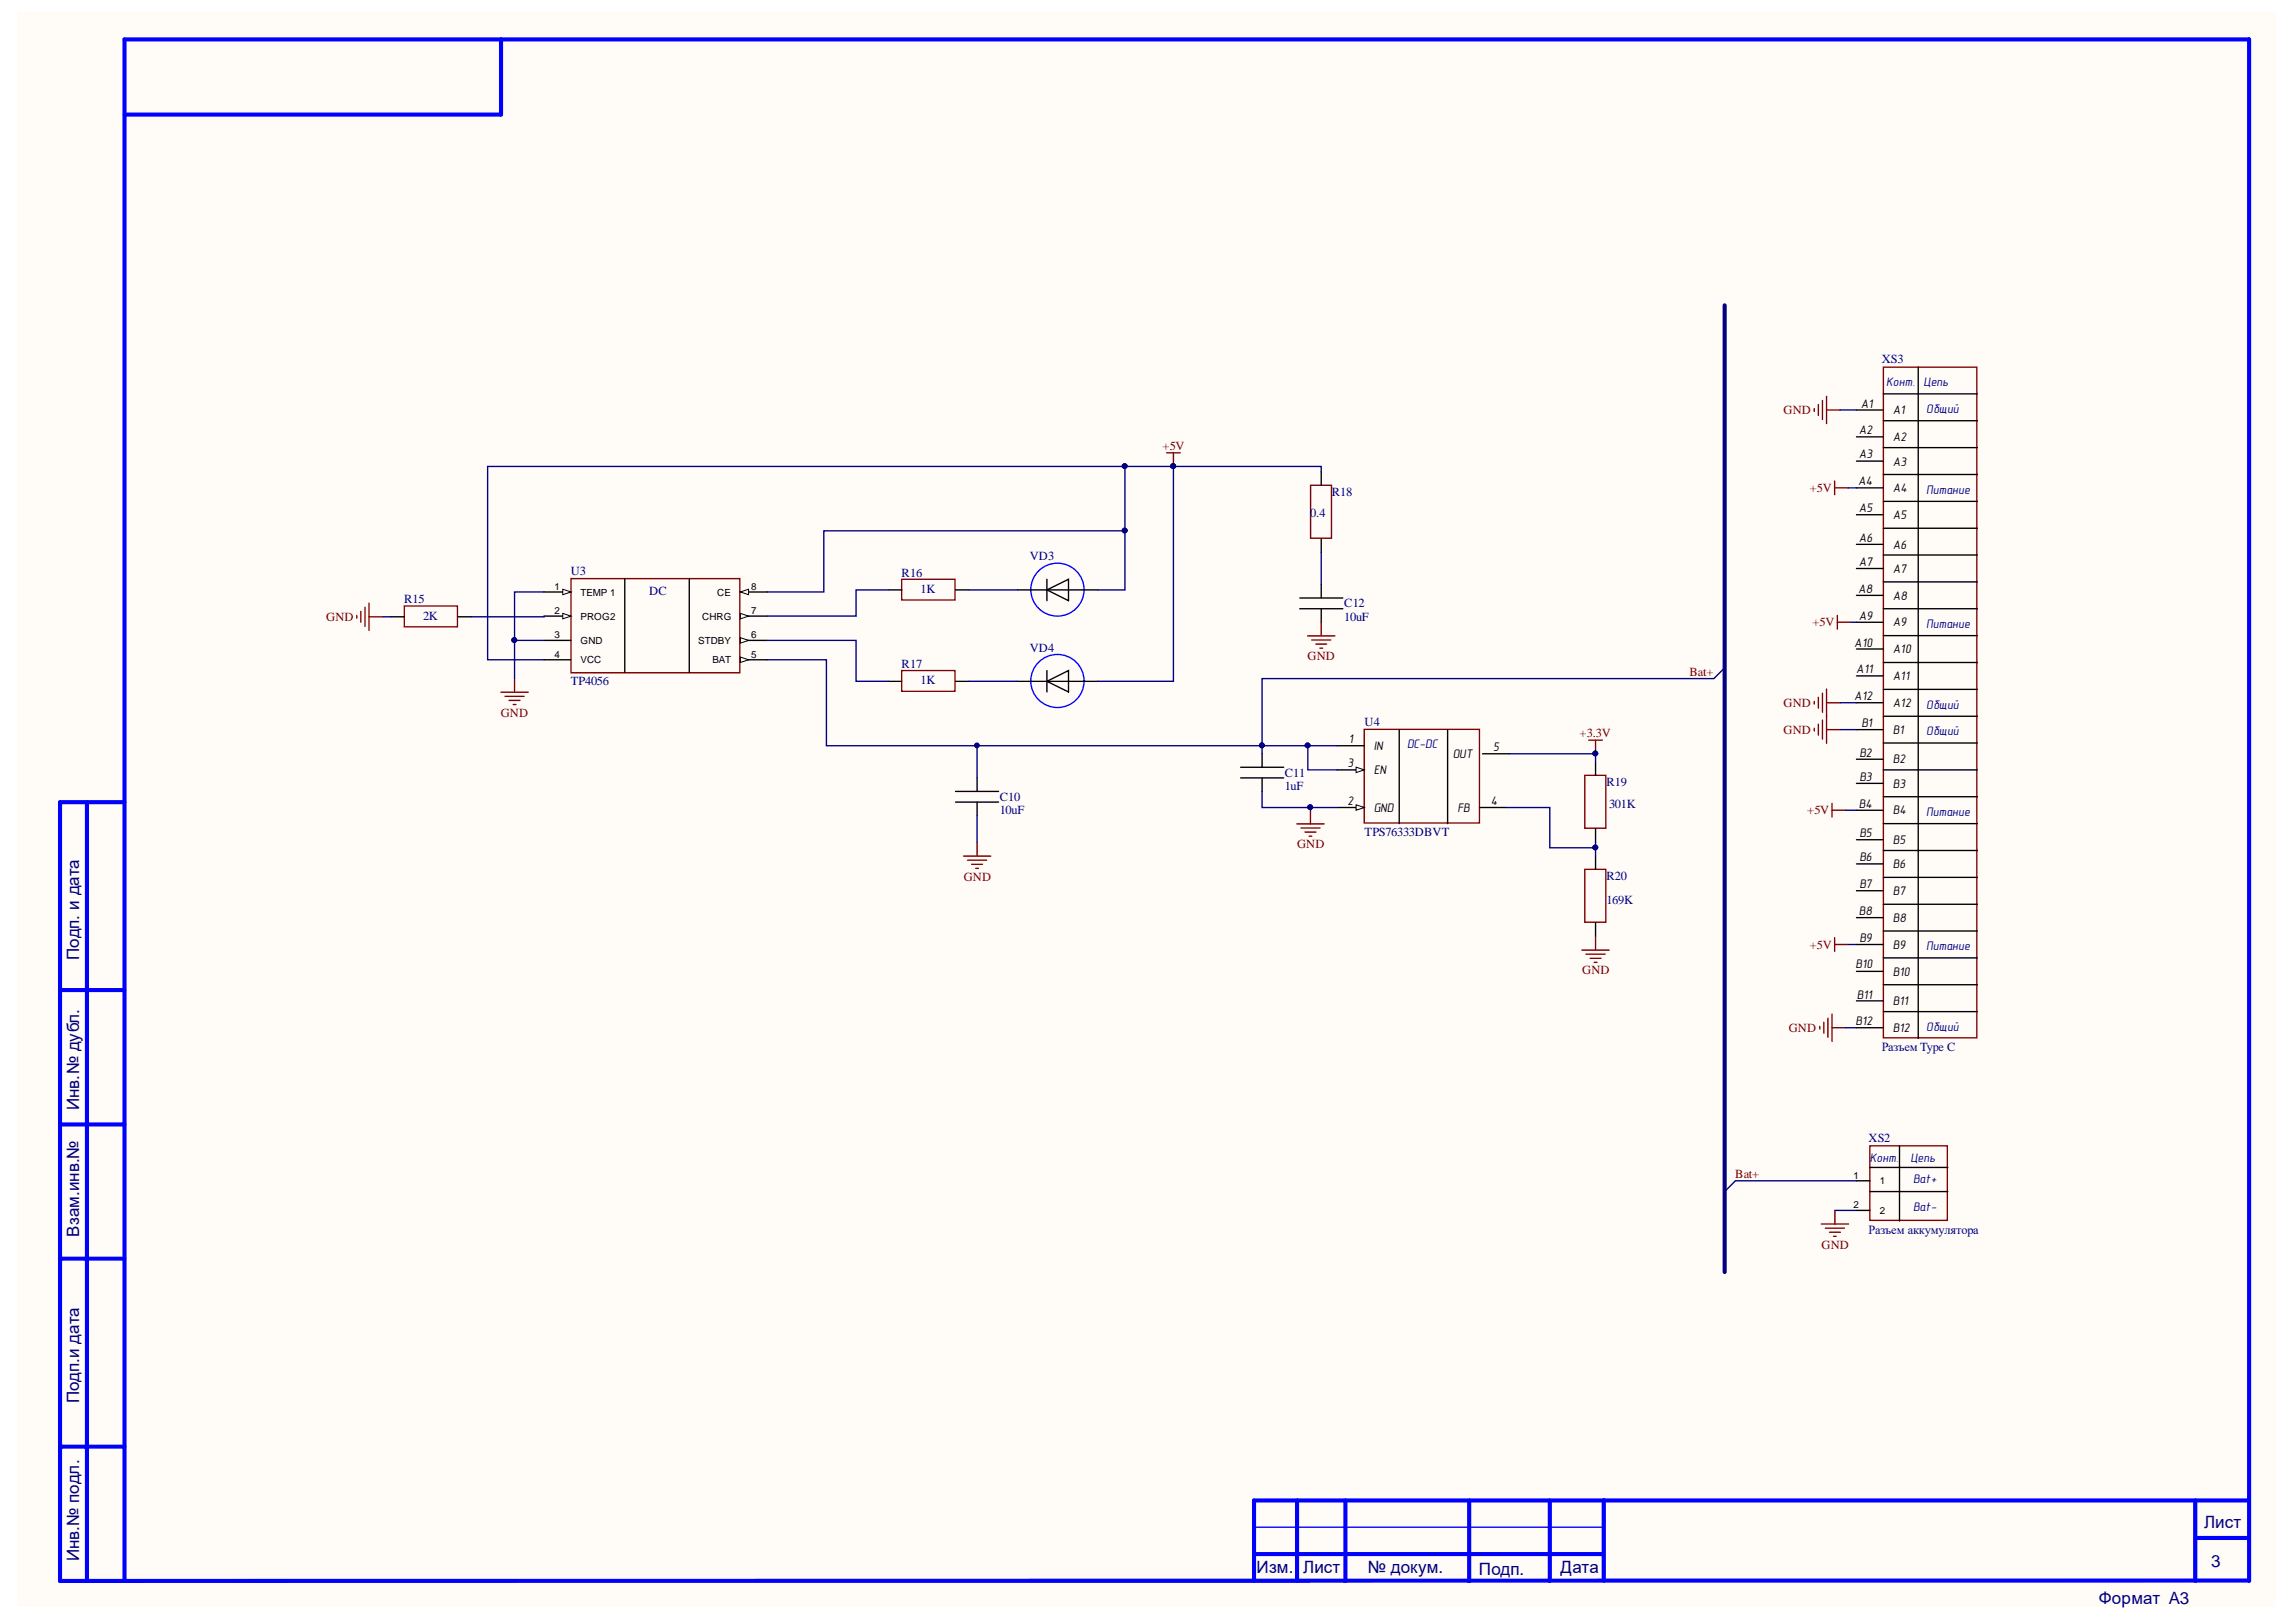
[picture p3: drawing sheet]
<svg xmlns="http://www.w3.org/2000/svg" width="297mm" height="210mm" viewBox="0 0 297 210" stroke-linecap="round" stroke-linejoin="round" font-family="sans-serif">
<defs><g id="words">
<g font-size="2.2" fill="#000080">
<text x="10.2" y="124.2" transform="rotate(-90 10.2 124.2)">Подп. и дата</text>
<text x="10.2" y="143.7" transform="rotate(-90 10.2 143.7)">Инв.№ дубл.</text>
<text x="10.2" y="160.1" transform="rotate(-90 10.2 160.1)">Взам.инв.№</text>
<text x="10.2" y="181.6" transform="rotate(-90 10.2 181.6)">Подп.и дата</text>
<text x="285.1" y="197.7">Лист</text>
<text x="10.2" y="202.1" transform="rotate(-90 10.2 202.1)">Инв.№ подл.</text>
<text x="162.6" y="203.6">Изм.</text>
<text x="168.6" y="203.6">Лист</text>
<text x="177" y="203.6">№ докум.</text>
<text x="191.3" y="203.8">Подп.</text>
<text x="201.9" y="203.6">Дата</text>
<text x="286.1" y="202.7">3</text>
<text x="271.5" y="207.6">Формат A3</text>
</g>
<g font-size="1.6" fill="#000080">
<text x="243.4" y="47">XS3</text>
<text x="244" y="49.9">Конт.</text>
<text x="248.9" y="49.9">Цепь</text>
<text x="249.2" y="53.4">Общий</text>
<text x="172.3" y="64.2">R18</text>
<text x="249.2" y="63.9">Питание</text>
<text x="169.5" y="66.9">0.4</text>
<text x="73.8" y="74.4">U3</text>
<text x="84" y="77">DC</text>
<text x="116.6" y="74.6">R16</text>
<text x="119.1" y="76.7">1K</text>
<text x="133.2" y="72.5">VD3</text>
<text x="52.3" y="78.1">R15</text>
<text x="54.7" y="80.2">2K</text>
<text x="173.9" y="78.6">C12</text>
<text x="173.9" y="80.4">10uF</text>
<text x="249.2" y="81.2">Питание</text>
<text x="73.8" y="88.7">TP4056</text>
<text x="116.6" y="86.5">R17</text>
<text x="119.1" y="88.5">1K</text>
<text x="133.2" y="84.3">VD4</text>
<text x="176.5" y="93.9">U4</text>
<text x="249.2" y="91.7">Общий</text>
<text x="249.2" y="95.2">Общий</text>
<text x="166.2" y="100.6">C11</text>
<text x="182" y="96.9">DC-DC</text>
<text x="207.8" y="101.8">R19</text>
<text x="129.3" y="103.7">C10</text>
<text x="129.3" y="105.4">10uF</text>
<text x="166.2" y="102.3">1uF</text>
<text x="208.2" y="104.5">301K</text>
<text x="249.2" y="105.6">Питание</text>
<text x="176.5" y="108.2">TPS76333DBVT</text>
<text x="207.8" y="113.9">R20</text>
<text x="207.8" y="117.1">169K</text>
<text x="249.2" y="123">Питание</text>
<text x="243.4" y="136">Разъем Type C</text>
<text x="249.2" y="133.4">Общий</text>
<text x="241.7" y="147.7">XS2</text>
<text x="241.9" y="150.4">Конт.</text>
<text x="247.2" y="150.4">Цепь</text>
<text x="247.5" y="153.1">Bat+</text>
<text x="241.7" y="159.6">Разъем аккумулятора</text>
<text x="247.5" y="156.7">Bat-</text>
</g>
<g font-size="1.6" fill="#800000">
<text x="230.7" y="53.6">GND</text>
<text x="150.4" y="58.2">+5V</text>
<text x="234.1" y="63.6">+5V</text>
<text x="42.2" y="80.4">GND</text>
<text x="234.5" y="81">+5V</text>
<text x="169.2" y="85.4">GND</text>
<text x="218.6" y="87.5">Bat+</text>
<text x="64.8" y="92.8">GND</text>
<text x="204.4" y="95.4">+3.3V</text>
<text x="230.7" y="91.4">GND</text>
<text x="230.7" y="95">GND</text>
<text x="233.8" y="105.4">+5V</text>
<text x="167.8" y="109.8">GND</text>
<text x="124.7" y="114">GND</text>
<text x="234.1" y="122.8">+5V</text>
<text x="204.7" y="126.1">GND</text>
<text x="231.4" y="133.5">GND</text>
<text x="224.5" y="152.5">Bat+</text>
<text x="235.7" y="161.6">GND</text>
</g>
<g font-size="1.6">
<text x="240.7" y="52.7">A1</text>
<text x="244.9" y="53.6">A1</text>
<text x="240.5" y="56.2">A2</text>
<text x="240.5" y="59.3">A3</text>
<text x="244.9" y="57.1">A2</text>
<text x="240.4" y="62.8">A4</text>
<text x="244.9" y="60.3">A3</text>
<text x="244.9" y="63.7">A4</text>
<text x="240.5" y="66.3">A5</text>
<text x="240.5" y="70.1">A6</text>
<text x="244.9" y="67.2">A5</text>
<text x="244.9" y="71">A6</text>
<text x="240.4" y="76.7">A8</text>
<text x="240.5" y="73.3">A7</text>
<text x="244.9" y="74.1">A7</text>
<text x="244.9" y="77.6">A8</text>
<text x="239.9" y="83.7">A10</text>
<text x="240.5" y="80.2">A9</text>
<text x="244.9" y="81">A9</text>
<text x="240.1" y="87.1">A11</text>
<text x="244.9" y="84.5">A10</text>
<text x="244.9" y="88.1">A11</text>
<text x="239.9" y="90.6">A12</text>
<text x="240.8" y="94.1">B1</text>
<text x="244.9" y="91.5">A12</text>
<text x="244.9" y="95">B1</text>
<text x="174.3" y="99.3">3</text>
<text x="174.5" y="96.2">1</text>
<text x="177.7" y="97">IN</text>
<text x="177.7" y="100.1">EN</text>
<text x="187.9" y="98.1">OUT</text>
<text x="193.2" y="97.2">5</text>
<text x="240.6" y="98">B2</text>
<text x="240.6" y="101.1">B3</text>
<text x="244.9" y="98.8">B2</text>
<text x="244.9" y="101.9">B3</text>
<text x="174.3" y="104.2">2</text>
<text x="177.7" y="105">GND</text>
<text x="188.5" y="105">FB</text>
<text x="192.9" y="104.2">4</text>
<text x="240.5" y="104.5">B4</text>
<text x="244.9" y="105.4">B4</text>
<text x="240.6" y="108.3">B5</text>
<text x="240.6" y="111.5">B6</text>
<text x="244.9" y="109.2">B5</text>
<text x="244.9" y="112.3">B6</text>
<text x="240.5" y="118.4">B8</text>
<text x="240.6" y="114.9">B7</text>
<text x="244.9" y="115.9">B7</text>
<text x="244.9" y="119.3">B8</text>
<text x="240.1" y="125.3">B10</text>
<text x="240.6" y="121.9">B9</text>
<text x="244.9" y="122.8">B9</text>
<text x="240.2" y="129.2">B11</text>
<text x="244.9" y="126.3">B10</text>
<text x="244.9" y="130.1">B11</text>
<text x="240.1" y="132.7">B12</text>
<text x="244.9" y="133.5">B12</text>
</g>
<g font-size="1.3">
<text x="71.7" y="76.3">1</text>
<text x="75.1" y="77.1">TEMP 1</text>
<text x="92.8" y="77.1">CE</text>
<text x="97.2" y="76.3">8</text>
<text x="71.7" y="79.4">2</text>
<text x="71.7" y="82.6">3</text>
<text x="75.1" y="80.2">PROG2</text>
<text x="75.1" y="83.3">GND</text>
<text x="90.3" y="83.3">STDBY</text>
<text x="90.8" y="80.2">CHRG</text>
<text x="97.2" y="82.6">6</text>
<text x="97.2" y="79.4">7</text>
<text x="71.7" y="85.1">4</text>
<text x="75.1" y="85.8">VCC</text>
<text x="92.2" y="85.8">BAT</text>
<text x="97.2" y="85.1">5</text>
<text x="239.8" y="152.5">1</text>
<text x="243.2" y="153.2">1</text>
<text x="239.8" y="156.3">2</text>
<text x="243.2" y="157.1">2</text>
</g>
</g></defs>
<path d="M2.2 1.6h292.2v206.4h-292.2z" fill="#fffcf8"/>
<g fill="none" stroke="#00f" stroke-width=".53">
<path d="M64.8 5.1v9.7h-48.7M11.2 103.8v100.8M16.1 103.8h-8.3v100.8l283.2-.1M7.8 128.1h8.3M7.8 145.5h8.3M7.8 162.9h8.3M7.8 187.2h8.3M167.8 194.2v10.4M174.1 194.2v10.4M190.1 194.2v10.4M200.5 194.2v10.4M207.5 194.1v10.4"/>
<path d="M284 194.2v10.4M284 199h7M291 194.2h-128.8v10.4M16.1 204.6v-199.5h274.9v199.5M162.2 201.1h45.3"/>
</g>
<path d="M162.2 197.6h45.3" fill="none" stroke="#00f" stroke-width=".18"/>
<path d="M73.9 74.9h21.8v12.2h-21.8z" fill="none" stroke="#800000" stroke-width=".18"/>
<path d="M70.4 76.6h3.5" fill="none" stroke="#000" stroke-width=".18"/>
<path d="M72.8 76.3l1.1 .3-1.1 .4z" fill="#fffcf8"/>
<path d="M72.8 76.3l1.1 .3-1.1 .4z" fill="none" stroke="#000" stroke-width=".13"/>
<path d="M70.4 79.7h3.5" fill="none" stroke="#000" stroke-width=".18"/>
<path d="M72.8 79.4l1.1 .3-1.1 .4z" fill="#fffcf8"/>
<path d="M72.8 79.4l1.1 .3-1.1 .4z" fill="none" stroke="#000" stroke-width=".13"/>
<path d="M70.4 82.9h3.5M70.4 85.4h3.5M95.8 85.4h3.5" fill="none" stroke="#000" stroke-width=".18"/>
<path d="M95.8 85l1 .4-1 .3z" fill="#fffcf8"/>
<path d="M95.8 85l1 .4-1 .3z" fill="none" stroke="#000" stroke-width=".13"/>
<path d="M95.8 82.9h3.5" fill="none" stroke="#000" stroke-width=".18"/>
<path d="M95.8 82.5l1 .4-1 .3z" fill="#fffcf8"/>
<path d="M95.8 82.5l1 .4-1 .3z" fill="none" stroke="#000" stroke-width=".13"/>
<path d="M95.8 79.7h3.5" fill="none" stroke="#000" stroke-width=".18"/>
<path d="M95.8 79.4l1 .3-1 .4z" fill="#fffcf8"/>
<path d="M95.8 79.4l1 .3-1 .4z" fill="none" stroke="#000" stroke-width=".13"/>
<path d="M95.8 76.6h3.5" fill="none" stroke="#000" stroke-width=".18"/>
<path d="M95.8 76.6l1-.3v.7z" fill="#fffcf8"/>
<path d="M95.8 76.6l1-.3v.7z" fill="none" stroke="#000" stroke-width=".13"/>
<g fill="none" stroke="#000" stroke-width=".18">
<path d="M80.8 74.9v12.1M89.2 74.9v12.1M114.9 76.3h1.8M123.6 76.3h1.8M131.6 76.3h10.5M135.4 76.3l2.8-1.3v2.7zM135.4 75v2.7M168.2 78.8h5.5M168.2 77.4h5.5M170.9 61.1v1.7M170.9 69.7v1.8M170.9 75.7v1.7"/>
<path d="M170.9 78.8v1.7M114.9 88.2h1.8M123.6 88.2h1.8M131.6 88.2h10.5M135.4 88.2l2.8-1.4v2.7zM135.4 86.8v2.7M173 96.5h3.5M123.6 103.8h5.6M123.6 102.4h5.6M126.4 100.7v1.7M126.4 103.8v1.7M173 104.5h3.5"/>
</g>
<g fill="none" stroke="#800000" stroke-width=".18">
<path d="M46.2 79.6v.4M46.7 79.1v1.4M47.2 78.6v2.5M47.7 78.1v3.5M47.7 79.8h1.8M116.7 75h6.8v2.6h-6.8zM169.6 62.8h2.7v6.8h-2.7zM116.7 86.8h6.8v2.7h-6.8zM169.2 82.3h3.5M169.7 82.8h2.5M170.2 83.4h1.4M170.8 83.9h.3"/>
<path d="M170.9 80.5v1.8M176.5 94.4h14.9v12.1h-14.9zM124.6 110.8h3.6M125.2 111.3h2.4M125.7 111.8h1.4M126.2 112.4h.4M126.4 109v1.8"/>
</g>
<g fill="none" stroke="#00f" stroke-width=".18">
<circle cx="136.8" cy="76.3" r="3.4"/>
<circle cx="136.8" cy="88.1" r="3.4"/>
</g>
<path d="M175.4 104.1l1.1 .4-1.1 .4z" fill="#fffcf8"/>
<path d="M175.4 104.1l1.1 .4-1.1 .4z" fill="none" stroke="#000" stroke-width=".13"/>
<path d="M173 99.6h3.5" fill="none" stroke="#000" stroke-width=".18"/>
<path d="M175.4 99.3l1.1 .3-1.1 .4z" fill="#fffcf8"/>
<path d="M175.4 99.3l1.1 .3-1.1 .4z" fill="none" stroke="#000" stroke-width=".13"/>
<g fill="none" stroke="#000" stroke-width=".18">
<path d="M240.2 53.1h3.4M240.2 56.5h3.4M240.2 59.7h3.4M243.6 51h12.2M243.6 54.4h12.2M243.6 57.9h12.2M248.2 47.5v86.9M50.6 79.8h1.7M59.3 79.8h1.7M240.2 63.1h3.4M240.2 66.6h3.4M240.2 70.4h3.4"/>
<path d="M240.2 73.6h3.4M240.2 77h3.4M243.6 61.4h12.2M243.6 64.9h12.2M243.6 68.4h12.2M243.6 71.8h12.2M243.6 75.3h12.2M243.6 78.8h12.2M160.5 99.3h5.6M163.3 97.5v1.8M181 94.4v12.2M187.3 94.4v12.2"/>
<path d="M191.8 97.5h3.5M206.4 98.6v1.7M240.2 80.5h3.4M240.2 84h3.4M240.2 87.5h3.4M240.2 90.9h3.4M240.2 94.4h3.4M240.2 98.3h3.4M243.6 82.3h12.2M243.6 85.7h12.2M243.6 89.2h12.2M243.6 92.7h12.2"/>
<path d="M243.6 96.2h12.2M243.6 99.6h12.2M160.5 100.7h5.6M163.3 100.7v1.7M191.5 104.5h3.4M206.4 107.3v1.7M206.4 110.8v1.7M206.4 119.4v1.8M240.2 101.4h3.4M240.2 104.9h3.4M240.2 108.7h3.4M240.2 111.8h3.4"/>
<path d="M240.2 115.3h3.4M240.2 118.7h3.4M243.6 103.1h12.2M243.6 106.6h12.2M243.6 110.1h12.2M243.6 113.5h12.2M243.6 117h12.2M240.2 122.2h3.4M240.2 125.7h3.4M240.2 129.5h3.4M240.2 133h3.4M243.6 120.5h12.2"/>
<path d="M243.6 124h12.2M243.6 127.4h12.2M243.6 130.9h12.2M240.2 152.8h1.7M240.2 156.6h1.7M241.9 151.1h10.1M241.9 154.2h10.1M245.7 148.3v9.7"/>
</g>
<g fill="none" stroke="#800000" stroke-width=".18">
<path d="M150.9 58.6h1.8M151.8 58.6v1.8M234.7 52.9v.3M235.2 52.3v1.5M235.8 51.8v2.5M236.3 51.3v3.5M236.3 53.1h1.8M243.7 47.5h12v86.8h-12zM52.3 78.4h6.9v2.7h-6.9zM237.4 62.3v1.7M237.4 63.1h1.7M237.7 79.6v1.8"/>
<path d="M64.8 89.6h3.5M65.3 90.1h2.5M65.9 90.6h1.4M66.4 91.2h.3M66.6 87.8v1.8M205.5 95.8h1.8M206.4 95.8v1.7M234.7 90.8v.3M234.7 94.2v.4M235.2 90.2v1.4M235.2 93.7v1.4M235.8 89.7v2.5"/>
<path d="M235.8 93.2v2.5M236.3 89.2v7M236.3 90.9h1.8M236.3 94.4h1.8M237.7 80.5h1.8M167.8 106.6h3.5M168.3 107.2h2.5M168.8 107.7h1.4M169.4 108.2h.3M169.5 104.9v1.7M205 100.3h2.7v6.9h-2.7zM205 112.5h2.7v6.9h-2.7z"/>
<path d="M237 104v1.7M237 104.9h1.8M204.7 123h3.5M205.2 123.5h2.5M205.7 124h1.4M206.2 124.5h.4M206.4 121.2v1.8M235.4 132.8v.4M236 132.3v1.4M236.5 131.8v2.4M237 131.2v3.6M237 133h1.8"/>
<path d="M237.4 121.3v1.8M237.4 122.2h1.7M235.6 158.4h3.6M236.1 158.9h2.5M236.7 159.5h1.4M237.2 160h.4M237.4 156.6v1.8M241.9 148.3h10v9.6h-10z"/>
</g>
<g fill="none" stroke="#000080" stroke-width=".18">
<path d="M238.1 53.1h2.1M49.5 79.8h1.1M70.4 79.7v.1h-9.4M70.4 76.6h-3.8v6.3M114.9 76.3h-4.1v3.4h-11.5M125.4 76.3h6.2M142.1 76.3h3.4v-7.6h-38.9v7.9h-7.3M145.5 68.7v-8.3h-82.4v25h7.3M145.5 60.4h6.3v27.8h-9.7M151.8 60.4h19.1v.7M170.9 71.5v4.2M239.1 63.1h1.1"/>
<path d="M70.4 82.9h-3.8v4.9M99.3 82.9h11.5v5.3h4.1M99.3 85.4h7.6v11.1h56.4v-8.7h58.4l1.4-1.4M125.4 88.2h6.2M126.4 96.5v4.2M169.2 96.5v3.1h3.8M173 96.5h-9.7v1M195.3 97.5h11.1v1.1M238.1 90.9h2.1M238.1 94.4h2.1M239.5 80.5h.7M126.4 105.5v3.5"/>
<path d="M163.3 102.4v2.1h6.2M173 104.5h-3.5v.4M194.9 104.5h5.6v5.2h5.9v-.7M206.4 109.7v1.1M238.8 104.9h1.4M238.8 133h1.4M239.1 122.2h1.1M237.4 156.6h2.8M240.2 152.8h-15.7l-1.4 1.4"/>
</g>
<g fill="#000080" stroke="#000080" stroke-width=".13">
<circle cx="206.4" cy="97.5" r=".31"/>
<circle cx="151.8" cy="60.3" r=".31"/>
<circle cx="145.5" cy="68.7" r=".31"/>
<circle cx="169.5" cy="104.5" r=".31"/>
<circle cx="169.2" cy="96.5" r=".31"/>
<circle cx="206.4" cy="109.7" r=".31"/>
<circle cx="66.5" cy="82.8" r=".31"/>
<circle cx="163.3" cy="96.5" r=".31"/>
<circle cx="126.4" cy="96.5" r=".31"/>
<circle cx="145.5" cy="60.3" r=".31"/>
</g>
<path d="M223.1 39.5v125.1" fill="none" stroke="#000080" stroke-width=".53"/>
<use href="#words"/>
</svg>
